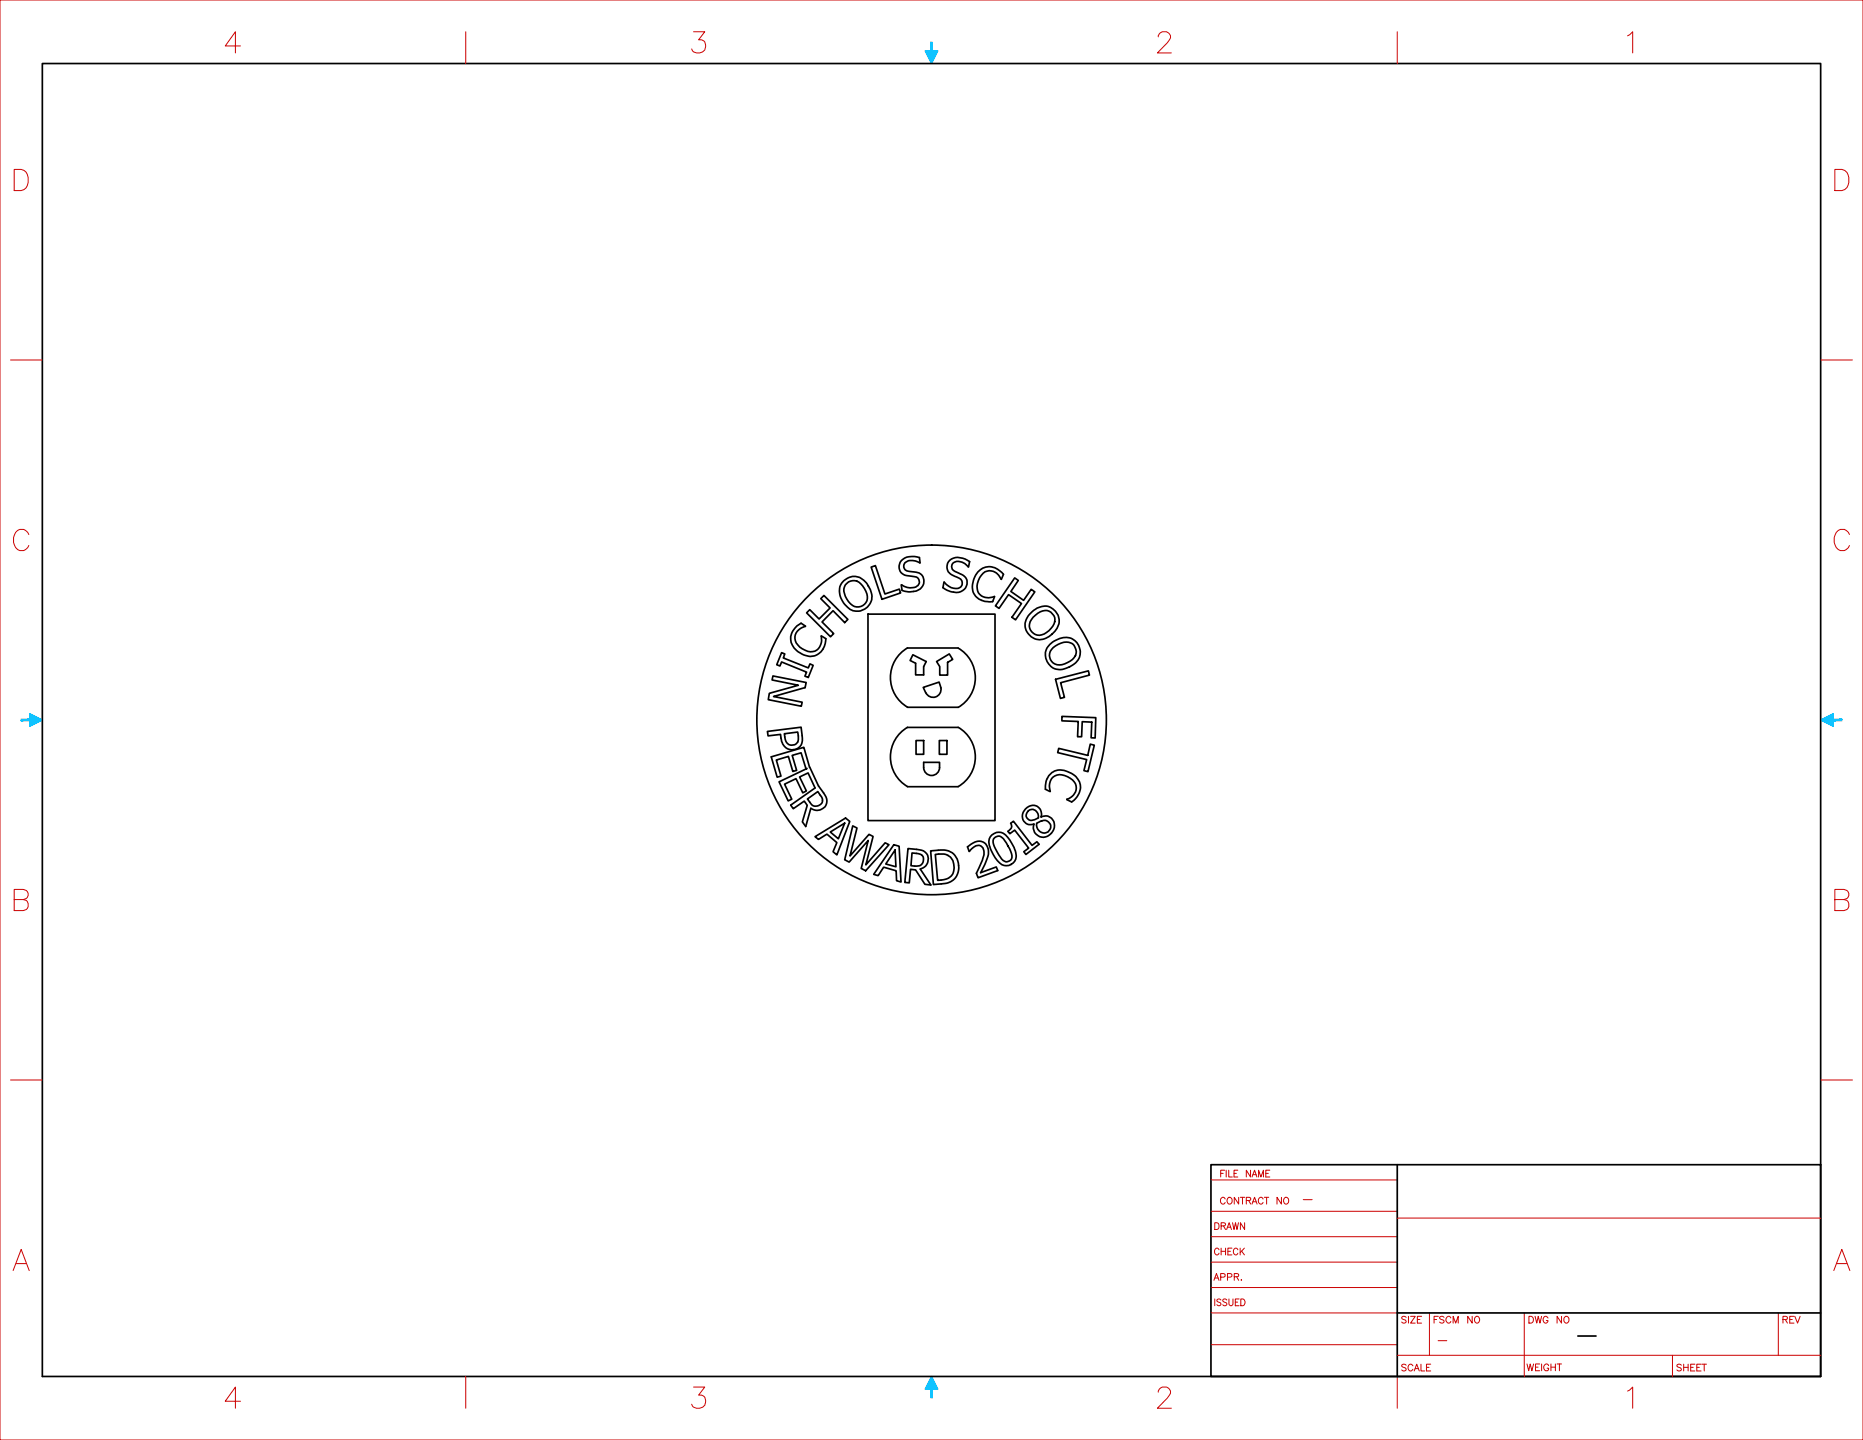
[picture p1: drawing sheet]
<svg xmlns="http://www.w3.org/2000/svg" width="559mm" height="432mm" viewBox="0 0 559 432" stroke-linecap="round" stroke-linejoin="round" font-family="sans-serif">
<!-- layer: AM_0 -->
<g fill="none" stroke="#000" stroke-width=".51">
<path d="M12.7 19.1h533.4v393.6h-533.4zM253.1 174.1a4.6 4.6 0 0 1 7.4 1.7 4.5 4.5 0 0 1 0 5.9 4.5 4.5 0 0 1-5.9 .7 6.1 6.1 0 0 1-2.3-7.3zM253.6 175.4a3.1 3.1 0 0 1 5.2 .3l.5 .8a3.3 3.3 0 0 1-1.1 5.4 3.4 3.4 0 0 1-4.2-2.3l-.4-.8a3.5 3.5 0 0 1 0-3.4zM261.3 170.1l1.3-.5 2.8 8.5 4.3-1.4 .4 1.1-5.6 1.9zM270.4 168.1a5.3 5.3 0 0 1 5.4-.9l.2 1.6a3.5 3.5 0 0 0-4.7 .2 1.66 1.66 0 0 0 .2 1.8 1.66 1.66 0 0 0 1.6 .6 4 4 0 0 1 3.8 1.6 3.2 3.2 0 0 1-3.5 4.4l-.9 .1-1.9-.5-.3-1.6a4.4 4.4 0 0 0 5 .2 1.61 1.61 0 0 0 .3-1.7 1.61 1.61 0 0 0-1.3-1 5.2 5.2 0 0 1-4.3-1.6 2.87 2.87 0 0 1 .4-3.2zM284.9 168a4.6 4.6 0 0 1 5.9 .4l-.3 1.6a3.4 3.4 0 0 0-4.7-1 1.69 1.69 0 0 0 1.2 2.6 4 4 0 0 1 3.1 2.6 3.2 3.2 0 0 1-4.6 3.3l-1.3-.5-1.4-.8 .3-1.6a3.9 3.9 0 0 0 5.1 1.4 1.83 1.83 0 0 0 .3-1.9 1.83 1.83 0 0 0-1.7-1.1 3.2 3.2 0 0 1-2.6-4.1zM293.3 171.5a4.9 4.9 0 0 1 7.7 .7l-.7 1.5a3.5 3.5 0 0 0-3.5-2.5 3.5 3.5 0 0 0-3.3 2.8 3.4 3.4 0 0 0 2 5.1l1 .2 1.8-.4-.5 1.5a5.2 5.2 0 0 1-6-3.2 7.3 7.3 0 0 1 1.5-5.7zM304.4 173.3l1 .8-2.2 3.3 3.8 2.6 2.3-3.3 1.1 .8-5.8 8.4-1.1-.8 2.9-4.1-3.9-2.7-2.8 4.1-1.1-.7zM234.4 195.7l1 .4-.5 1.2 7.5 3 .6-1.2 .9 .4-1.5 3.6-1-.3 .5-1.3-7.5-3-.5 1.2-.9-.4zM239 187.7l1.3-.8 1.3 .9a3.6 3.6 0 0 0-3 3 3.6 3.6 0 0 0 2.1 3.8 3.4 3.4 0 0 0 5.4-1.1l.3-1.4-.1-1.3 1.4 .7a4.8 4.8 0 0 1-2.4 4.7 4.8 4.8 0 0 1-5.3-.4 4.7 4.7 0 0 1-1-8.1zM241.9 183.8l1-1 2.8 2.8 3.3-3.3-2.8-2.8 .9-.9 7.2 7.1-.9 1-3.5-3.6-3.3 3.4 3.5 3.5-1 .9zM260.3 184.1h38.1v62h-38.1z"/>
<path d="M272.2 194.3h15.2M272.2 194.3a10.3 10.3 0 0 0 0 17.8M273.8 196.3l4 2.1-.7 1.5v2.5h-2.5v-3.5l-1.6-.8zM280.9 198.4l3.8-2.3 1.1 1.6-1.6 .9v3.8h-2.3v-2.5zM287.4 194.3a10.3 10.3 0 0 1 0 17.8M309.2 183.8a4.9 4.9 0 0 1 6.6-1.2 4.4 4.4 0 0 1 .2 7.1 4.7 4.7 0 0 1-7.4 .5 4.4 4.4 0 0 1 .6-6.4zM309.9 185.1a4.7 4.7 0 0 1 4.7-1.8 2.98 2.98 0 0 1 .7 5.1 4.3 4.3 0 0 1-4.8 1.8 3 3 0 0 1-.6-5.1zM314.9 193.2a6.4 6.4 0 0 1 6.7-1.6 4.6 4.6 0 0 1 2.4 4.4 4.6 4.6 0 0 1-3.2 4 4.5 4.5 0 0 1-6.1-.7 4.5 4.5 0 0 1 .2-6.1zM315.9 194.2a5 5 0 0 1 5.8-1.2 3.1 3.1 0 0 1-.7 5.2 4.5 4.5 0 0 1-5.1 .6 2.92 2.92 0 0 1 0-4.6zM230.2 219.3l10.1-1.2a9.6 9.6 0 0 1 0 5.2 3.3 3.3 0 0 1-3.7 1.4 3.3 3.3 0 0 1-2.3-3.3l-.2-1.2-3.7 .5zM231.8 202.7l10 2-.3 1.5-9.5 2.7 8.6 1.7-.3 1.2-9.9-2 .4-1.9 8.7-2.4-7.9-1.6zM272.2 212.1h15.2"/>
<path d="M272.2 218.1h15.2M272.2 218.1a10.3 10.3 0 0 0 0 17.8M277.7 207.7a2.4 2.4 0 0 0 2.9 1.3 2.4 2.4 0 0 0 1.7-2.7l-.6-1.8-4.8 1.6 .8 1.7M287.4 218.1a10.3 10.3 0 0 1 0 17.8M316.6 203.7l9.9-2.5 .3 1.2-8.7 2.3 1.2 4.4-1.2 .3zM318.5 214.8l10.2 .4-.2 6.1-1.2-.1 .2-4.7-2.9-.1-.2 4.5h-1.2l.2-4.6-4.9-.1zM231.3 226.9l9.8-2.8a35.2 35.2 0 0 0 6.7 14.9 2.94 2.94 0 0 1-1 3.5 2.94 2.94 0 0 1-3.6-.1l-1.5 5.4-1-1.4 1.4-4.9-.9-1.3-3.3 2.3-.7-1.1 7.3-5.1-2.1-4.5-2.6 1.2 2.1 4.2-1.1 .5-2-4.2-3.5 1.6 2.2 4.5-1.1 .6-2.7-5.8 8.4-4-.4 .1-1.4-4.8-2.7 .8 1.4 4.5-1.2 .3-1.3-4.5-3.6 1.1 1.4 4.8-1.2 .3zM235.3 220l4-.5 .2 1.2a2.1 2.1 0 0 1-1.9 2.7 2.1 2.1 0 0 1-2.2-2.4zM242.2 239.6l3.1-2.2 .8 1.1a1.93 1.93 0 0 1-.4 3 1.93 1.93 0 0 1-2.8-1zM272.2 235.9h15.2M274.8 222.1h2.3v4.1h-2.3zM277.1 230.2a2.38 2.38 0 0 0 2.3 2.3 2.38 2.38 0 0 0 2.4-2.3"/>
<path d="M277.1 230.2v-1.6h4.7v1.6M281.7 222.1h2.3v4.1h-2.3zM315.5 231.6a5.3 5.3 0 0 1 5.9 .3 4.7 4.7 0 0 1 .7 8.1l-.7 .5-1.4-.9a3.5 3.5 0 0 0 2.8-3.2 3.5 3.5 0 0 0-2.6-3.5 3.5 3.5 0 0 0-4.3 .1 3.5 3.5 0 0 0-.9 4.3l-1.4-.6a5.7 5.7 0 0 1 1.9-5.1zM317.6 224.4l8.7 2.1 .7-3.4 1.2 .4-1.9 7.9-1.2-.3 .8-3.3-8.7-2.1zM244.5 250.9l9.1-5.6 1.3 1-3.9 10-1.1-.9 1.1-2.7-3-2.6-2.5 1.6zM249 249.5l4.4-2.7-1.9 4.7zM255.8 247.6l1.2 .7-2 8.4 5.7-6.5 1.2 .6-2.2 8.5 5.8-6.6 1.1 .6-6.9 7.8-1.4-.7 2.1-8.4-5.7 6.5-1.3-.7zM268.1 253.3l1.6 .4 .6 10.8-1.4-.4-.1-3-3.8-1.1-1.6 2.6-1.3-.4zM268.5 254.9l.2 5-3-.8zM272.4 254.4l2.6 .3a3.1 3.1 0 0 1 3.4 2.7 3.1 3.1 0 0 1-2.4 3.2l3.2 4.8-1.8-.2-2.8-4.3-1.5-.2-.4 4-1.3-.1zM273.6 255.8l1.3 .1a1.96 1.96 0 0 1 2.1 2.2 1.96 1.96 0 0 1-2.6 1.6l-1.2-.1zM279.1 255.1l2.3-.1a5.1 5.1 0 0 1 5.9 3.1 5.1 5.1 0 0 1-2.2 6.3l-1.2 .5-3.9 .3z"/>
<path d="M280.5 256.2l1.1-.1a3.8 3.8 0 0 1 4.5 4.6 3.5 3.5 0 0 1-3.8 3.2l-1.1 .1zM290.2 253.9a4.3 4.3 0 0 1 5.1-1.2 4.4 4.4 0 0 1 .5 5.6l-1.7 3.4 4.7-1.7 .5 1-5.9 2.2-.5-1.3a14.4 14.4 0 0 0 2.2-6.5 1.78 1.78 0 0 0-1-1.8 1.78 1.78 0 0 0-2 .4l-1.4 1.3zM297.5 250.4a3.1 3.1 0 0 1 4.8 .7 8.6 8.6 0 0 1 2.4 6.5 3 3 0 0 1-2.6 2 3 3 0 0 1-3-1.5 8.6 8.6 0 0 1-2.4-6.6zM298.3 251.2a1.83 1.83 0 0 1 3.1 .9l1.7 3.2a1.92 1.92 0 0 1-.9 3.1 2.14 2.14 0 0 1-2.2-1.4l-1.7-3.1a2.36 2.36 0 0 1 0-2.7zM303.1 246.9l.9-.6 5.6 7.2 1.4-1.1 .7 .8-4 3-.6-.8 1.4-1.1-4.1-5.4-1.5 1.1-.6-.7a1.58 1.58 0 0 0 .8-2.4zM307.6 242.6a2.67 2.67 0 0 1 3.4-.9 2.67 2.67 0 0 1 1.3 3.3 2.84 2.84 0 0 1 3.5 .8 2.84 2.84 0 0 1-.1 3.6 3 3 0 0 1-3.8 1.5 3 3 0 0 1-1.8-3.8 2.65 2.65 0 0 1-3.2-1.2 2.65 2.65 0 0 1 .7-3.3zM308.6 243a1.96 1.96 0 0 1 2.2 .2 1.96 1.96 0 0 1 .7 2.1l-.4 .1a2.06 2.06 0 0 1-3.2-.4l-.1-.8zM311 246.8l.4-.2a2.19 2.19 0 0 1 2.3-.5 2.19 2.19 0 0 1 1.5 1.7 2.08 2.08 0 0 1-2 2 2.08 2.08 0 0 1-2.2-1.7zM363.2 349.2h182.9v63.5h-182.9z"/>
<circle cx="279.4" cy="215.9" r="52.4"/>
</g>
<!-- layer: AM_BOR -->
<g fill="#00bfff" stroke="#00bfff" stroke-width=".38">
<path d="M279.1 416.6l.6 2.5h-.6z"/>
<path d="M279.1 416.6h.6v2.5z"/>
<path d="M279.4 412.7l1.9 3.9h-3.8z"/>
<path d="M546.1 215.9l3.8-1.9v3.8z"/>
<path d="M549.9 216.2l2.5-.6v.6z"/>
<path d="M549.9 215.6h2.5l-2.5 .6z"/>
<path d="M277.5 15.2h3.8l-1.9 3.9z"/>
<path d="M279.1 12.7h.6v2.5z"/>
<path d="M279.1 12.7l.6 2.5h-.6z"/>
<path d="M8.9 214l3.8 1.9-3.8 1.9z"/>
<path d="M6.3 215.6h2.6l-2.6 .6z"/>
<path d="M6.3 216.2l2.6-.6v.6z"/>
</g>
<g fill="none" stroke="#c00" stroke-width=".3">
<path d="M0 0h558.8v431.8h-558.8zM72.1 13.8h-4.5l3-4.3v6.4M139.7 9.5v9.6M208 9.5h3.4l-1.9 2.4a1.7 1.7 0 0 1 2.1 2.1 2.22 2.22 0 0 1-1.8 1.9 2.22 2.22 0 0 1-2.3-1.2M347.4 11a1.7 1.7 0 0 1 1.2-1.5h1.3a1.58 1.58 0 0 1 .9 2.4l-3.6 4h4.1M419.1 9.5v9.6M488.2 10.7l1.5-1.2v6.4M4.3 50.8h2a3.5 3.5 0 0 1 1.6 5.5l-.7 .5-.9 .3h-2zM550.4 50.8h2a3.5 3.5 0 0 1 1.6 5.5l-.7 .5-.9 .3h-2zM3.2 107.9h9.5M546.1 107.9h9.5M8.6 160.3a2.21 2.21 0 0 0-2.1-1.6 2.21 2.21 0 0 0-2.1 1.6 3.6 3.6 0 0 0 1.5 4.8 2.36 2.36 0 0 0 2.7-1.5"/>
<path d="M554.7 160.3a2.21 2.21 0 0 0-2.1-1.6 2.21 2.21 0 0 0-2.1 1.6 3.6 3.6 0 0 0 1.5 4.8 2.36 2.36 0 0 0 2.7-1.5M4.3 269.7h2.7l.9-.3a1.5 1.5 0 0 0 0-2.4l-.9-.3h-2.7v6.3h2.7a1.66 1.66 0 0 0 1.5-1.6 1.66 1.66 0 0 0-1.5-1.7M550.4 269.7h2.7l.9-.3a1.5 1.5 0 0 0 0-2.4l-.9-.3h-2.7v6.3h2.7a1.66 1.66 0 0 0 1.5-1.6 1.66 1.66 0 0 0-1.5-1.7M3.2 323.8h9.5M546.1 323.8h9.5M363.2 353.8h55.9M366.1 351.9h.8M367.3 350.9h-1.2v2M367.5 359.5a.71 .71 0 0 0-.8-.5 .71 .71 0 0 0-.6 .8v.5a.71 .71 0 0 0 .6 .8 .71 .71 0 0 0 .8-.5M367.8 350.9v2M368.2 359.3l.2-.1a.99 .99 0 0 1 1.2 .6 .99 .99 0 0 1-.6 1.3 1.07 1.07 0 0 1-.8-1.8zM368.6 350.9v2h1"/>
<path d="M370.1 351.9h.7M371.3 350.9h-1.2v2h1.2M371.5 359v2.1l-1.3-2.1v2.1M372 359h1.4M372.7 359v2.1M373.8 360l1.2-.1 .1-.7-1.3-.2v2.1M374.5 360l.7 1.1M375.1 350.9v2l-1.3-2v2M375.5 352.9l.8-2 .7 2M375.8 352.2h.9M377.5 352.9v-2l.7 2 .8-2v2M378.8 359.5a.71 .71 0 0 0-.8-.5 .71 .71 0 0 0-.6 .8v.5a.71 .71 0 0 0 .6 .8 .71 .71 0 0 0 .8-.5"/>
<path d="M379.2 359h1.4M379.7 351.9h.7M379.9 359v2.1M380.9 350.9h-1.2v2h1.2M384.4 359v2.1l-1.4-2.1v2.1M385.2 359.3l.2-.1a.99 .99 0 0 1 1.2 .6 .99 .99 0 0 1-.6 1.3 1.07 1.07 0 0 1-.8-1.8zM390.9 359.7h2.7M4.8 378.9h3.1M363.2 363.2h55.9M363.2 370.8h55.9M363.2 378.5h55.9M364.4 366.6a1.07 1.07 0 0 1 1.2 .8 1.07 1.07 0 0 1-.6 1.3h-.6z"/>
<path d="M365.6 374.8a.68 .68 0 0 0-.8-.5 .68 .68 0 0 0-.5 .7v.5a.68 .68 0 0 0 .5 .8 .68 .68 0 0 0 .8-.5M366.3 367.6l1.1-.1 .2-.5-.5-.4h-.8v2.1M366.3 374.3v2M366.3 375.2h1.3M367 367.6l.6 1.1M367.6 374.3v2M367.9 368.7l.8-2.1 .7 2.1M368.2 368h.9M368.3 375.2h.8M369.5 374.3h-1.2v2h1.2M369.7 366.6l.4 2.1 .5-2.1 .4 2.1 .5-2.1M371.3 374.8a.68 .68 0 0 0-.8-.5 .68 .68 0 0 0-.5 .7v.5a.68 .68 0 0 0 .5 .8 .68 .68 0 0 0 .8-.5"/>
<path d="M372 374.3v2M372.4 375.2l.9 1.1M373.3 374.3l-1.3 1.3M373.3 366.6v2.1l-1.3-2.1v2.1M375.5 361.1l.8-2.1 .8 2.1M375.8 360.4h.9M419.1 365.3h127M550.9 378.9h3.1M3.9 381l2.4-6.4 2.5 6.4M363.2 386.1h55.9M363.2 393.7h55.9M364.1 383.9l.8-2 .7 2"/>
<path d="M364.4 389.5v2M364.4 383.2h1M366.1 383l1.3-.2v-.7l-1.3-.2v2M366.2 389.8a.61 .61 0 0 0-.7-.3 .61 .61 0 0 0-.4 .7l.9 .5 .2 .3a.64 .64 0 0 1-.5 .6 .64 .64 0 0 1-.7-.4M368 389.8a.71 .71 0 0 0-1.2 0l.1 .5 1 .5 .1 .4a.71 .71 0 0 1-1.2 0M368.2 383l1.2-.2v-.7l-1.2-.2v2M368.6 389.5l.1 1.7 .4 .3 .7-.3v-1.7M370.2 382.8h1.1l.2-.7-1.3-.2v2M370.5 390.5h.7M370.9 382.8l.6 1.1M371.7 389.5h-1.2v2h1.2M372.2 389.5a1.07 1.07 0 0 1 1.2 .7 1.07 1.07 0 0 1-.6 1.3h-.6z"/>
<path d="M372.2 383.8h.2zM421.8 395a.67 .67 0 0 0-.8-.3 .67 .67 0 0 0-.5 .7l1.1 .5 .2 .5a.83 .83 0 0 1-1.4 0M422.5 394.7v2M423.1 394.7h1.4l-1.4 2h1.4M425.1 395.7h.8M426.4 394.7h-1.3v2h1.3M428.8 393.7v12.7M430.1 395.7h.8M431.4 394.7h-1.3v2M433.1 395a.74 .74 0 0 0-.7-.3 .74 .74 0 0 0-.6 .5l1.1 .7 .2 .5a.81 .81 0 0 1-1.3 0M435.2 395.2a.75 .75 0 0 0-.9-.5 .75 .75 0 0 0-.6 .8v.5a.75 .75 0 0 0 .6 .7 .75 .75 0 0 0 .9-.5M435.9 396.7v-2l.7 2 .8-2v2"/>
<path d="M441.6 394.7v2l-1.4-2v2M442.5 395l.3-.3a1.02 1.02 0 0 1 1 1 1.02 1.02 0 0 1-1 1l-.5-.7zM457.2 393.7v19M458.6 394.7h.7a1.11 1.11 0 0 1 .7 1 1.11 1.11 0 0 1-.7 1h-.7zM460.4 394.7l.5 2 .5-2 .5 2 .5-2M464.3 395.2a.75 .75 0 0 0-.8-.5 .75 .75 0 0 0-.6 .8v.5a.73 .73 0 0 0 .7 .8 .73 .73 0 0 0 .7-.8h-.5M468.4 394.7v2l-1.4-2v2M469.3 395l.2-.2a.99 .99 0 0 1 1.2 .7 .99 .99 0 0 1-.7 1.2 1.02 1.02 0 0 1-.9-.6 1.02 1.02 0 0 1 .2-1.1zM533.4 393.7v12.7M534.8 395.7l1.1-.1 .2-.7-1.3-.2v2M535.5 395.7l.6 1M536.8 395.7h.8"/>
<path d="M538.1 394.7h-1.3v2h1.3M538.4 394.7l.8 2 .7-2M550 381l2.4-6.4 2.5 6.4M139.7 412.7v9.6M208 415.9h3.4l-1.9 2.4a1.7 1.7 0 0 1 2.1 2.1 2.22 2.22 0 0 1-1.8 1.9 2.22 2.22 0 0 1-2.3-1.2M347.4 417.4a1.7 1.7 0 0 1 1.2-1.5h1.3a1.58 1.58 0 0 1 .9 2.4l-3.6 4h4.1M363.2 403.2h55.9M419.1 412.7v9.6M419.1 406.4h127M421.8 409.4a.67 .67 0 0 0-.8-.4 .67 .67 0 0 0-.5 .8l1.1 .4 .2 .6a.83 .83 0 0 1-1.4 0M423.8 409.6a.75 .75 0 0 0-.8-.5 .75 .75 0 0 0-.7 .7v.5a.75 .75 0 0 0 .7 .8 .75 .75 0 0 0 .8-.5M424.2 411.1l.7-2 .8 2"/>
<path d="M424.5 410.4h.9M426.2 409.1v2h1.2M427.9 410h.7M429.1 409.1h-1.2v2h1.2M431.4 402h2.6M458 409l.5 2 .5-2 .5 2 .5-2M460.6 410h.7M461.8 409h-1.2v2h1.2M462.4 409v2M464.5 409.5a.75 .75 0 0 0-.8-.5 .75 .75 0 0 0-.7 .8v.5a.73 .73 0 0 0 .8 .7 .73 .73 0 0 0 .7-.7h-.4M465.2 410h1.3M465.2 409v2"/>
<path d="M466.5 409v2M467 409h1.4M467.7 409v2M488.2 417.1l1.5-1.2v6.4M501.6 406.4v6.3M504.3 409.4a.67 .67 0 0 0-.8-.4 .67 .67 0 0 0-.5 .8l1.1 .4 .2 .6a.83 .83 0 0 1-1.3 0M505 409.1v2M505 410h1.3M506.3 409.1v2M507.1 410h.8M508.4 409.1h-1.3v2h1.3M509 410h.7"/>
<path d="M510.2 409.1h-1.2v2h1.2M510.5 409.1h1.4M511.2 409.1v2M72.1 420.2h-4.5l3-4.3v6.4"/>
</g>
<path d="M419.1 349.2v63.5M419.1 393.7h127M473.3 400.6h5.4" fill="none" stroke="#000" stroke-width=".51"/>
</svg>
